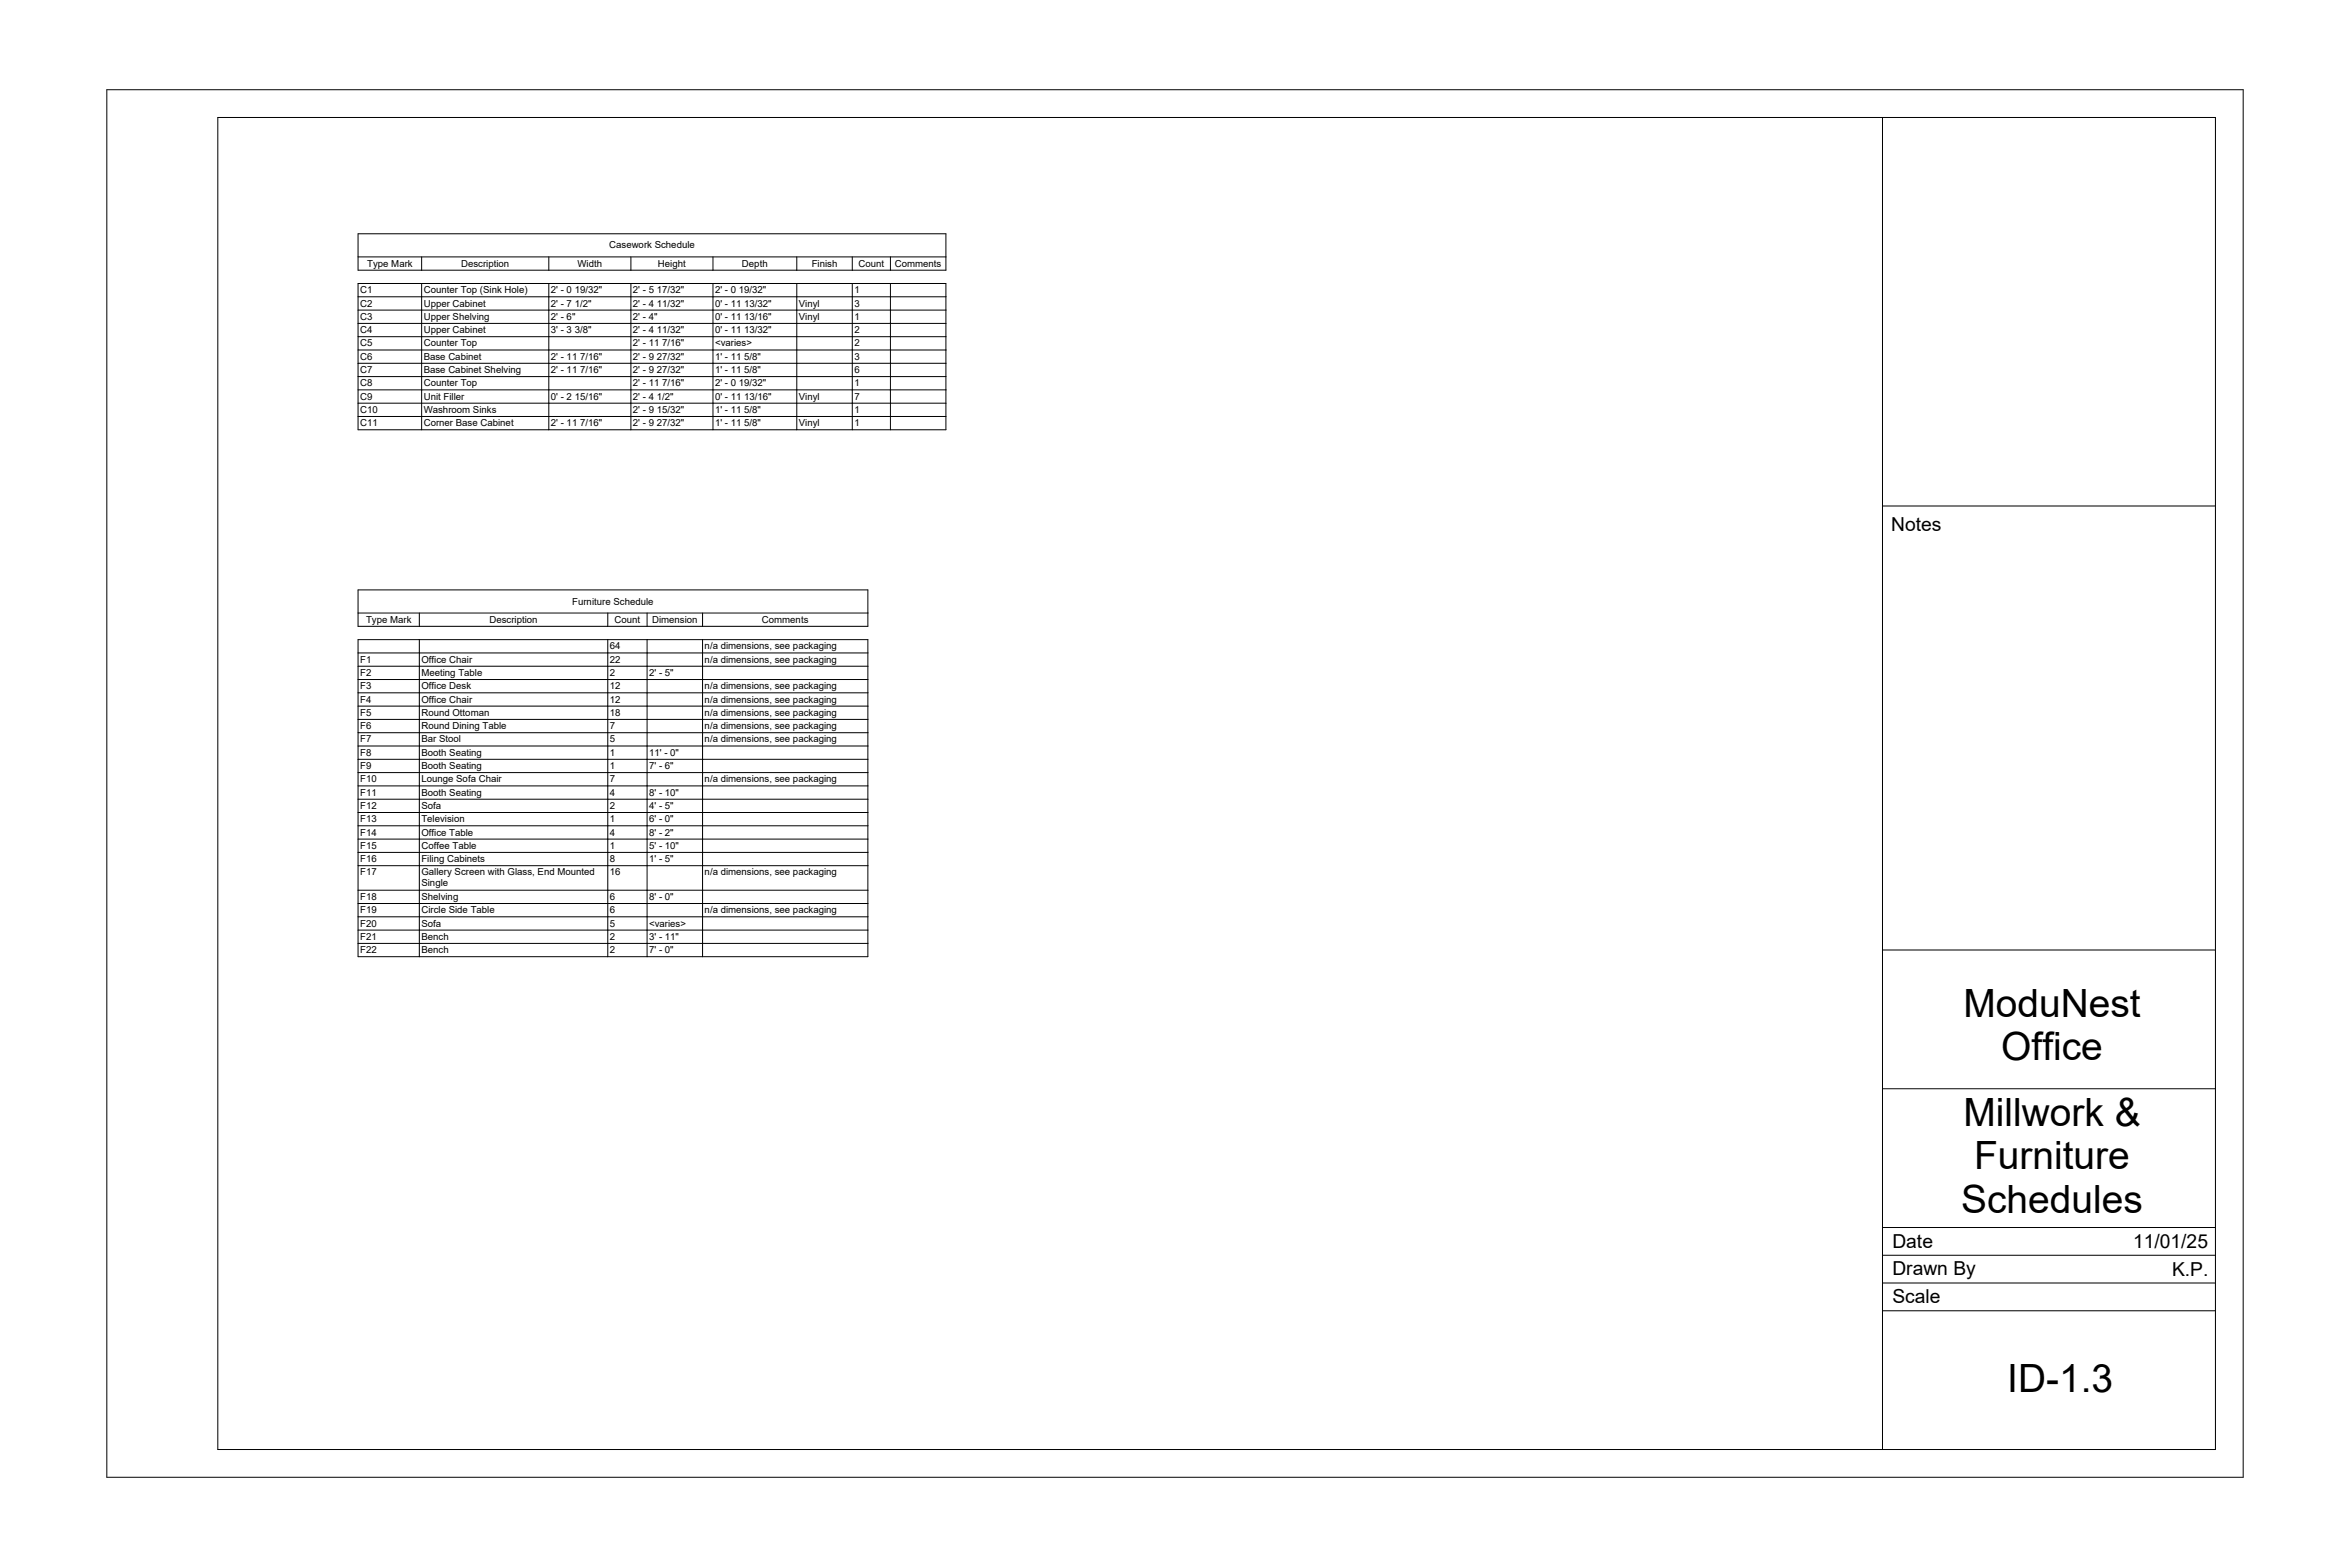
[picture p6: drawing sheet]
<svg xmlns="http://www.w3.org/2000/svg" width="914mm" height="610mm" viewBox="0 0 914 610" stroke-linecap="round" stroke-linejoin="round" font-family="sans-serif">
<defs><g id="words">
<g font-size="15.1">
<text x="764" y="395.6">ModuNest</text>
<text x="778.7" y="412.5">Office</text>
<text x="764" y="437.9">Millwork &amp;</text>
<text x="768.2" y="454.8">Furniture</text>
<text x="763.1" y="471.7">Schedules</text>
<text x="781" y="541.3">ID-1.3</text>
</g>
<g font-size="7.5">
<text x="735.9" y="206.5">Notes</text>
<text x="736.3" y="485.4">Date</text>
<text x="830" y="485.6">11/01/25</text>
<text x="736.3" y="496.1">Drawn By</text>
<text x="845.2" y="496.5">K.P.</text>
<text x="736.3" y="507">Scale</text>
</g>
<g font-size="3.7">
<text x="237" y="96.6">Casework Schedule</text>
<text x="142.9" y="103.7">Type Mark</text>
<text x="179.4" y="103.7">Description</text>
<text x="224.7" y="103.7">Width</text>
<text x="256" y="103.7">Height</text>
<text x="288.7" y="103.7">Depth</text>
<text x="315.8" y="103.7">Finish</text>
<text x="334" y="103.7">Count</text>
<text x="348.2" y="103.7">Comments</text>
<text x="140.1" y="114.1">C1</text>
<text x="140.1" y="119.2">C2</text>
<text x="164.9" y="114.1">Counter Top (Sink Hole)</text>
<text x="164.9" y="119.2">Upper Cabinet</text>
<text x="214.4" y="114.1">2' - 0 19/32&quot;</text>
<text x="214.4" y="119.2">2' - 7 1/2&quot;</text>
<text x="246.3" y="114.1">2' - 5 17/32&quot;</text>
<text x="246.3" y="119.2">2' - 4 11/32&quot;</text>
<text x="278.2" y="114.1">2' - 0 19/32&quot;</text>
<text x="278.2" y="119.2">0' - 11 13/32&quot;</text>
<text x="310.8" y="119.2">Vinyl</text>
<text x="332.4" y="114.1">1</text>
<text x="332.4" y="119.2">3</text>
<text x="140.1" y="124.4">C3</text>
<text x="164.9" y="124.4">Upper Shelving</text>
<text x="214.4" y="124.4">2' - 6&quot;</text>
<text x="246.3" y="124.4">2' - 4&quot;</text>
<text x="278.2" y="124.4">0' - 11 13/16&quot;</text>
<text x="310.8" y="124.4">Vinyl</text>
<text x="332.4" y="124.4">1</text>
<text x="140.1" y="129.6">C4</text>
<text x="164.9" y="129.6">Upper Cabinet</text>
<text x="214.4" y="129.6">3' - 3 3/8&quot;</text>
<text x="246.3" y="129.6">2' - 4 11/32&quot;</text>
<text x="278.2" y="129.6">0' - 11 13/32&quot;</text>
<text x="332.4" y="129.6">2</text>
<text x="140.1" y="134.8">C5</text>
<text x="164.9" y="134.8">Counter Top</text>
<text x="246.3" y="134.8">2' - 11 7/16&quot;</text>
<text x="278.2" y="134.8">&lt;varies&gt;</text>
<text x="332.4" y="134.8">2</text>
<text x="140.1" y="139.9">C6</text>
<text x="164.9" y="139.9">Base Cabinet</text>
<text x="214.4" y="139.9">2' - 11 7/16&quot;</text>
<text x="246.3" y="139.9">2' - 9 27/32&quot;</text>
<text x="278.2" y="139.9">1' - 11 5/8&quot;</text>
<text x="332.4" y="139.9">3</text>
<text x="140.1" y="145.1">C7</text>
<text x="164.9" y="145.1">Base Cabinet Shelving</text>
<text x="214.4" y="145.1">2' - 11 7/16&quot;</text>
<text x="246.3" y="145.1">2' - 9 27/32&quot;</text>
<text x="278.2" y="145.1">1' - 11 5/8&quot;</text>
<text x="332.4" y="145.1">6</text>
<text x="140.1" y="150.3">C8</text>
<text x="140.1" y="155.5">C9</text>
<text x="164.9" y="150.3">Counter Top</text>
<text x="164.9" y="155.5">Unit Filler</text>
<text x="214.4" y="155.5">0' - 2 15/16&quot;</text>
<text x="246.3" y="150.3">2' - 11 7/16&quot;</text>
<text x="246.3" y="155.5">2' - 4 1/2&quot;</text>
<text x="278.2" y="150.3">2' - 0 19/32&quot;</text>
<text x="278.2" y="155.5">0' - 11 13/16&quot;</text>
<text x="310.8" y="155.5">Vinyl</text>
<text x="332.4" y="150.3">1</text>
<text x="332.4" y="155.5">7</text>
<text x="140.1" y="160.6">C10</text>
<text x="164.9" y="160.6">Washroom Sinks</text>
<text x="246.3" y="160.6">2' - 9 15/32&quot;</text>
<text x="278.2" y="160.6">1' - 11 5/8&quot;</text>
<text x="332.4" y="160.6">1</text>
<text x="140.1" y="165.8">C11</text>
<text x="164.9" y="165.8">Corner Base Cabinet</text>
<text x="214.4" y="165.8">2' - 11 7/16&quot;</text>
<text x="246.3" y="165.8">2' - 9 27/32&quot;</text>
<text x="278.2" y="165.8">1' - 11 5/8&quot;</text>
<text x="310.8" y="165.8">Vinyl</text>
<text x="332.4" y="165.8">1</text>
<text x="222.7" y="235.2">Furniture Schedule</text>
<text x="142.4" y="242.3">Type Mark</text>
<text x="190.5" y="242.3">Description</text>
<text x="239.1" y="242.3">Count</text>
<text x="253.7" y="242.3">Dimension</text>
<text x="296.5" y="242.3">Comments</text>
<text x="140.1" y="257.8">F1</text>
<text x="164" y="257.8">Office Chair</text>
<text x="237.3" y="252.6">64</text>
<text x="237.3" y="257.8">22</text>
<text x="274.2" y="252.6">n/a dimensions, see packaging</text>
<text x="274.2" y="257.8">n/a dimensions, see packaging</text>
<text x="140.1" y="263">F2</text>
<text x="164" y="263">Meeting Table</text>
<text x="237.3" y="263">2</text>
<text x="252.6" y="263">2' - 5&quot;</text>
<text x="140.1" y="268.1">F3</text>
<text x="164" y="268.1">Office Desk</text>
<text x="237.3" y="268.1">12</text>
<text x="274.2" y="268.1">n/a dimensions, see packaging</text>
<text x="140.1" y="273.3">F4</text>
<text x="164" y="273.3">Office Chair</text>
<text x="237.3" y="273.3">12</text>
<text x="274.2" y="273.3">n/a dimensions, see packaging</text>
<text x="140.1" y="278.5">F5</text>
<text x="164" y="278.5">Round Ottoman</text>
<text x="237.3" y="278.5">18</text>
<text x="274.2" y="278.5">n/a dimensions, see packaging</text>
<text x="140.1" y="283.6">F6</text>
<text x="164" y="283.6">Round Dining Table</text>
<text x="237.3" y="283.6">7</text>
<text x="274.2" y="283.6">n/a dimensions, see packaging</text>
<text x="140.1" y="288.8">F7</text>
<text x="140.1" y="294">F8</text>
<text x="164" y="288.8">Bar Stool</text>
<text x="164" y="294">Booth Seating</text>
<text x="237.3" y="288.8">5</text>
<text x="237.3" y="294">1</text>
<text x="252.6" y="294">11' - 0&quot;</text>
<text x="274.2" y="288.8">n/a dimensions, see packaging</text>
<text x="140.1" y="299.2">F9</text>
<text x="164" y="299.2">Booth Seating</text>
<text x="237.3" y="299.2">1</text>
<text x="252.6" y="299.2">7' - 6&quot;</text>
<text x="140.1" y="304.3">F10</text>
<text x="164" y="304.3">Lounge Sofa Chair</text>
<text x="237.3" y="304.3">7</text>
<text x="274.2" y="304.3">n/a dimensions, see packaging</text>
<text x="140.1" y="309.5">F11</text>
<text x="164" y="309.5">Booth Seating</text>
<text x="237.3" y="309.5">4</text>
<text x="252.6" y="309.5">8' - 10&quot;</text>
<text x="140.1" y="314.7">F12</text>
<text x="164" y="314.7">Sofa</text>
<text x="237.3" y="314.7">2</text>
<text x="252.6" y="314.7">4' - 5&quot;</text>
<text x="140.1" y="319.9">F13</text>
<text x="164" y="319.9">Television</text>
<text x="237.3" y="319.9">1</text>
<text x="252.6" y="319.9">6' - 0&quot;</text>
<text x="140.1" y="325">F14</text>
<text x="164" y="325">Office Table</text>
<text x="237.3" y="325">4</text>
<text x="252.6" y="325">8' - 2&quot;</text>
<text x="140.1" y="330.2">F15</text>
<text x="140.1" y="335.4">F16</text>
<text x="164" y="330.2">Coffee Table</text>
<text x="164" y="335.4">Filing Cabinets</text>
<text x="237.3" y="330.2">1</text>
<text x="237.3" y="335.4">8</text>
<text x="252.6" y="330.2">5' - 10&quot;</text>
<text x="252.6" y="335.4">1' - 5&quot;</text>
<text x="140.1" y="340.6">F17</text>
<text x="164" y="340.6">Gallery Screen with Glass, End Mounted</text>
<text x="237.3" y="340.6">16</text>
<text x="274.2" y="340.6">n/a dimensions, see packaging</text>
<text x="164" y="344.8">Single</text>
<text x="140.1" y="350.1">F18</text>
<text x="164" y="350.1">Shelving</text>
<text x="237.3" y="350.1">6</text>
<text x="252.6" y="350.1">8' - 0&quot;</text>
<text x="140.1" y="355.3">F19</text>
<text x="164" y="355.3">Circle Side Table</text>
<text x="237.3" y="355.3">6</text>
<text x="274.2" y="355.3">n/a dimensions, see packaging</text>
<text x="140.1" y="360.4">F20</text>
<text x="140.1" y="365.6">F21</text>
<text x="164" y="360.4">Sofa</text>
<text x="164" y="365.6">Bench</text>
<text x="237.3" y="360.4">5</text>
<text x="237.3" y="365.6">2</text>
<text x="252.6" y="360.4">&lt;varies&gt;</text>
<text x="252.6" y="365.6">3' - 11&quot;</text>
<text x="140.1" y="370.8">F22</text>
<text x="164" y="370.8">Bench</text>
<text x="237.3" y="370.8">2</text>
<text x="252.6" y="370.8">7' - 0&quot;</text>
</g>
</g></defs>
<path d="M41.6 34.9h831.2v539.8h-831.2zM84.7 45.7h777.3v518.2h-777.3zM732.5 45.7v518.2M732.5 196.8h129.5M732.5 369.6h129.5M732.5 423.6h129.5M732.5 477.5h129.5M732.5 499.1h129.5M732.5 488.3h129.5M732.5 509.9h129.5" fill="none" stroke="#000" stroke-width=".39"/>
<g fill="#fff">
<path d="M736.3 500.3h18.8v8.4h-18.8z"/>
<path d="M736.3 489.4h32.3v8.4h-32.3z"/>
<path d="M736.3 478.7h15.8v8.4h-15.8z"/>
<path d="M735.9 199.9h19.6v8.3h-19.6z"/>
<path d="M764 381.8h69v17h-69z"/>
<path d="M778.7 398.8h39.6v16.9h-39.6z"/>
<path d="M845.2 489.8h14.1v8.3h-14.1z"/>
<path d="M781 527.6h41.3v16.9h-41.3z"/>
<path d="M764 424.2h69v16.9h-69z"/>
<path d="M768.2 441.1h60.6v16.9h-60.6z"/>
<path d="M763.1 458h70.8v16.9h-70.8z"/>
<path d="M830 478.9h29.1v8.4h-29.1z"/>
</g>
<g fill="none" stroke="#000" stroke-width=".39">
<path d="M139.3 90.9h228.8v14.2h-228.8zM139.3 99.9h228.8M164.1 99.9v5.2M213.5 99.9v5.2M245.5 99.9v5.2M277.4 99.9v5.2M310 99.9v5.2M331.6 99.9v5.2M346.5 99.9v5.2M139.3 110.3h228.8v56.9h-228.8zM139.3 115.5h228.8M164.1 110.3v56.9"/>
<path d="M213.5 110.3v56.9M245.5 110.3v56.9M277.4 110.3v56.9M310 110.3v56.9M331.6 110.3v56.9M346.5 110.3v56.9M139.3 136.2h228.8M139.3 131h228.8M139.3 125.8h228.8M139.3 120.6h228.8M139.3 156.8h228.8M139.3 151.7h228.8"/>
<path d="M139.3 146.5h228.8M139.3 141.3h228.8M139.3 162h228.8M139.3 229.5h198.4v14.2h-198.4zM139.3 238.5h198.4M163.2 238.5v5.2M236.5 238.5v5.2M251.8 238.5v5.2M273.4 238.5v5.2M139.3 248.8h198.4v123.4h-198.4zM139.3 259.2h198.4M139.3 254h198.4"/>
<path d="M163.2 248.8v123.4M236.5 248.8v123.4M251.8 248.8v123.4M273.4 248.8v123.4M139.3 279.9h198.4M139.3 274.7h198.4M139.3 269.5h198.4M139.3 264.4h198.4M139.3 295.4h198.4M139.3 290.2h198.4M139.3 285h198.4M139.3 316.1h198.4"/>
<path d="M139.3 310.9h198.4M139.3 305.7h198.4M139.3 300.6h198.4M139.3 336.8h198.4M139.3 331.6h198.4M139.3 326.4h198.4M139.3 321.3h198.4M139.3 356.7h198.4M139.3 351.5h198.4M139.3 346.3h198.4M139.3 367h198.4M139.3 361.8h198.4"/>
</g>
<use href="#words"/>
</svg>
